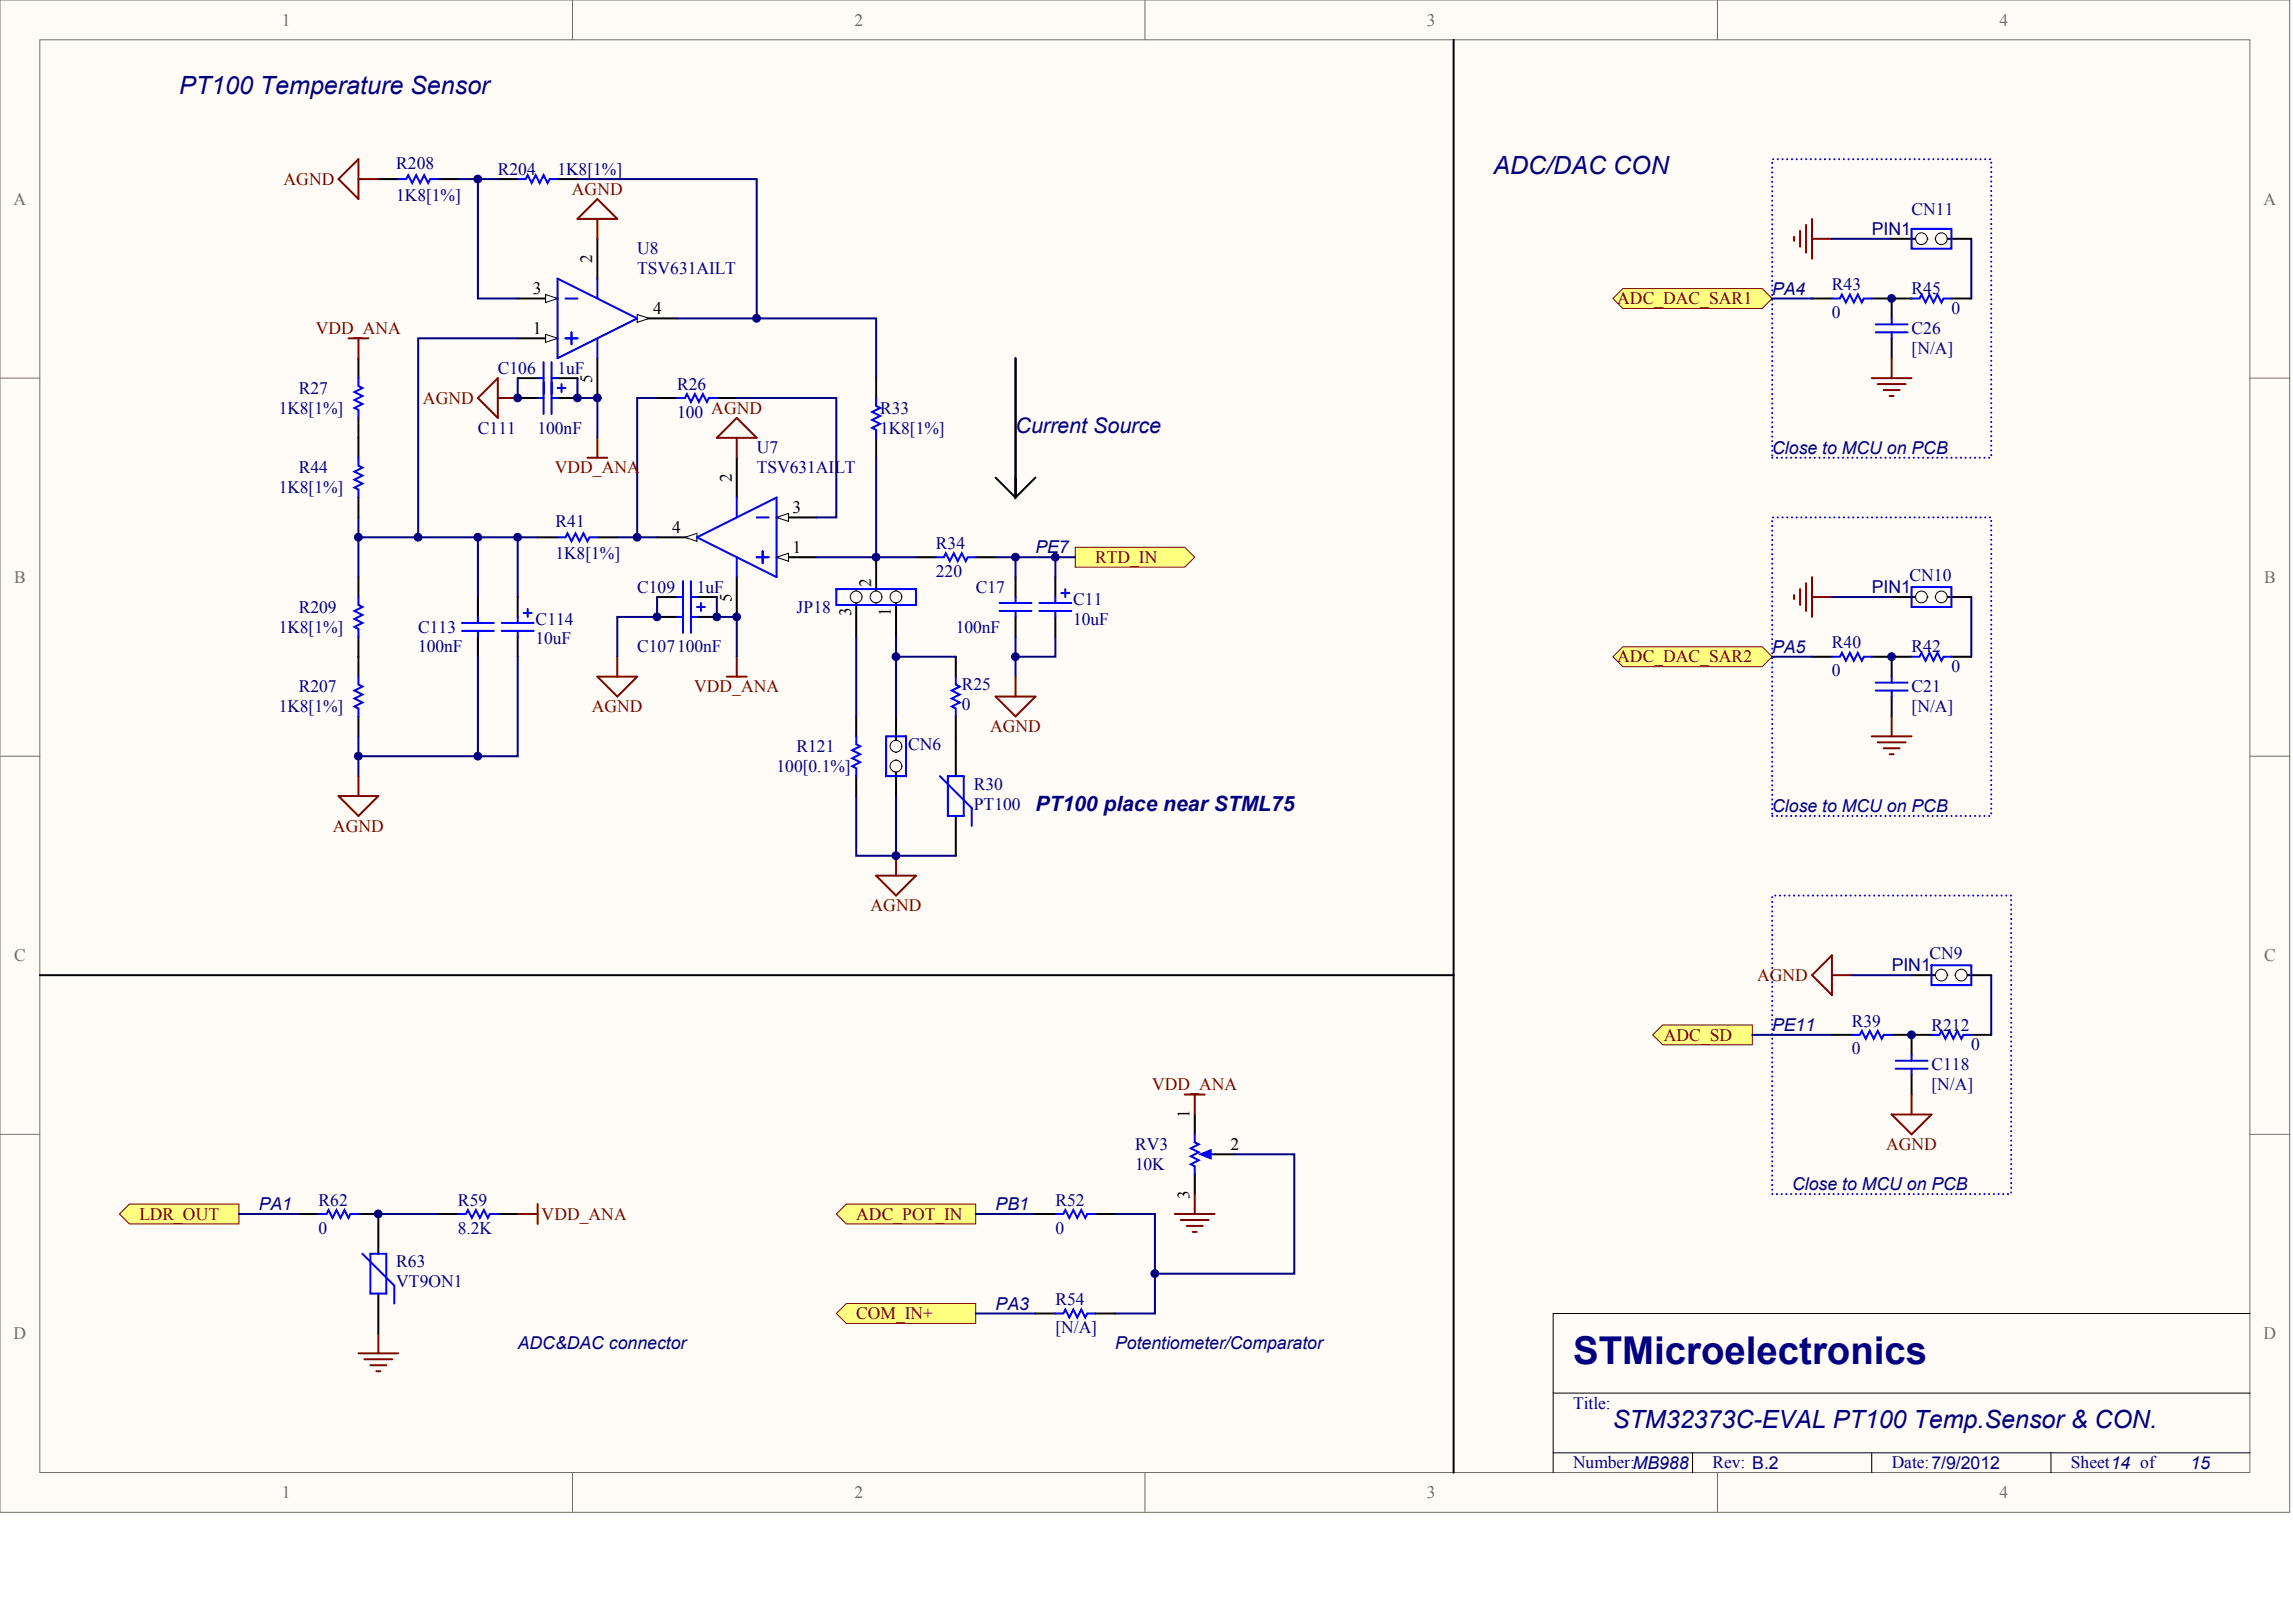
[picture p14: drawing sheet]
<svg xmlns="http://www.w3.org/2000/svg" width="840mm" height="594mm" viewBox="0 0 840 594" stroke-linecap="round" stroke-linejoin="round" font-family="sans-serif">
<defs><g id="words">
<text font-size="14.1" fill="#000080" x="576" y="499.3">STMicroelectronics</text>
<g font-size="9.2" fill="#000080">
<text x="65.6" y="34.5">PT100 Temperature Sensor</text>
<text x="546.8" y="63.7">ADC/DAC CON</text>
<text x="590.6" y="522.6">STM32373C-EVAL PT100 Temp.Sensor &amp; CON.</text>
</g>
<text font-size="7.9" fill="#000080" x="371.8" y="158.6">Current Source</text>
<text font-size="7.7" fill="#000080" x="379.1" y="296.9">PT100 place near STML75</text>
<g font-size="6.5" fill="#000080">
<text x="685.4" y="86">PIN1</text>
<text x="648.9" y="107.8">PA4</text>
<text x="648.9" y="166.1">Close to MCU on PCB</text>
<text x="379.1" y="202.6">PE7</text>
<text x="685.4" y="217.1">PIN1</text>
<text x="648.9" y="239">PA5</text>
<text x="648.9" y="297.3">Close to MCU on PCB</text>
<text x="692.7" y="355.5">PIN1</text>
<text x="648.9" y="377.4">PE11</text>
<text x="656.2" y="435.7">Close to MCU on PCB</text>
<text x="94.8" y="442.9">PA1</text>
<text x="364.6" y="442.9">PB1</text>
<text x="364.6" y="479.4">PA3</text>
<text x="189.6" y="493.9">ADC&amp;DAC connector</text>
<text x="408.3" y="493.9">Potentiometer/Comparator</text>
<text x="802" y="537.7">15</text>
</g>
<g font-size="6.4" fill="#716f64">
<text x="103.2" y="9.3">1</text>
<text x="312.9" y="9.3">2</text>
<text x="522.5" y="9.3">3</text>
<text x="732.1" y="9.3">4</text>
<text x="5" y="74.9">A</text>
<text x="828.9" y="74.9">A</text>
<text x="5.2" y="213.3">B</text>
<text x="829.1" y="213.3">B</text>
<text x="5.2" y="351.7">C</text>
<text x="829.1" y="351.7">C</text>
<text x="5" y="490.1">D</text>
<text x="828.9" y="490.1">D</text>
<text x="103.2" y="548.4">1</text>
<text x="312.9" y="548.4">2</text>
<text x="522.5" y="548.4">3</text>
<text x="732.1" y="548.4">4</text>
</g>
<g font-size="6.4" fill="#000080">
<text x="145.1" y="61.8">R208</text>
<text x="182.3" y="64">R204</text>
<text x="204.2" y="64">1K8[1%]</text>
<text x="145.1" y="73.5">1K8[1%]</text>
<text x="699.9" y="78.6">CN11</text>
<text x="233.3" y="93.1">U8</text>
<text x="233.3" y="100.4">TSV631AILT</text>
<text x="670.8" y="106.2">R43</text>
<text x="699.9" y="107.7">R45</text>
<text x="670.8" y="116.4">0</text>
<text x="714.5" y="115">0</text>
<text x="699.9" y="122.3">C26</text>
<text x="699.9" y="129.5">[N/A]</text>
<text x="182.3" y="136.8">C106</text>
<text x="204.2" y="136.8">1uF</text>
<text x="247.9" y="142.7">R26</text>
<text x="109.4" y="144.1">R27</text>
<text x="102.1" y="151.4">1K8[1%]</text>
<text x="247.9" y="152.9">100 AGND</text>
<text x="322.3" y="151.4">R33</text>
<text x="175" y="158.7">C111</text>
<text x="196.9" y="158.7">100nF</text>
<text x="322.3" y="158.7">1K8[1%]</text>
<text x="277.1" y="166">U7</text>
<text x="109.4" y="173.3">R44</text>
<text x="277.1" y="173.3">TSV631AILT</text>
<text x="102.1" y="180.5">1K8[1%]</text>
<text x="203.4" y="192.9">R41</text>
<text x="342.7" y="200.9">R34</text>
<text x="203.4" y="204.6">1K8[1%]</text>
<text x="342.7" y="211.1">220</text>
<text x="699.2" y="212.6">CN10</text>
<text x="233.3" y="217">C109</text>
<text x="255.2" y="217">1uF</text>
<text x="357.3" y="217">C17</text>
<text x="393" y="221.3">C11</text>
<text x="109.4" y="224.3">R209</text>
<text x="291.6" y="224.3">JP18</text>
<text x="102.1" y="231.5">1K8[1%]</text>
<text x="153.1" y="231.5">C113</text>
<text x="196.1" y="228.6">C114</text>
<text x="350" y="231.5">100nF</text>
<text x="393" y="228.6">10uF</text>
<text x="153.1" y="238.8">100nF</text>
<text x="196.1" y="235.9">10uF</text>
<text x="233.3" y="238.8">C107100nF</text>
<text x="670.8" y="237.4">R40</text>
<text x="699.9" y="238.8">R42</text>
<text x="670.8" y="247.6">0</text>
<text x="714.5" y="246.1">0</text>
<text x="109.4" y="253.4">R207</text>
<text x="352.2" y="252.7">R25</text>
<text x="699.9" y="253.4">C21</text>
<text x="102.1" y="260.7">1K8[1%]</text>
<text x="352.2" y="259.9">0</text>
<text x="699.9" y="260.7">[N/A]</text>
<text x="291.6" y="275.2">R121</text>
<text x="332.5" y="274.5">CN6</text>
<text x="284.4" y="282.5">100[0.1%]</text>
<text x="356.5" y="289.1">R30</text>
<text x="356.5" y="296.4">PT100</text>
<text x="706.5" y="351">CN9</text>
<text x="678.1" y="375.8">R39</text>
<text x="707.2" y="377.2">R212</text>
<text x="678.1" y="386">0</text>
<text x="721.8" y="384.5">0</text>
<text x="707.2" y="391.8">C118</text>
<text x="707.2" y="399.1">[N/A]</text>
<text x="415.6" y="420.9">RV3</text>
<text x="415.6" y="428.2">10K</text>
<text x="116.7" y="441.3">R62</text>
<text x="167.7" y="441.3">R59</text>
<text x="386.4" y="441.3">R52</text>
<text x="116.7" y="451.5">0</text>
<text x="167.7" y="451.5">8.2K</text>
<text x="386.4" y="451.5">0</text>
<text x="145.1" y="463.9">R63</text>
<text x="145.1" y="471.2">VT9ON1</text>
<text x="386.4" y="477.8">R54</text>
<text x="386.4" y="488">[N/A]</text>
<text x="576" y="515.6">Title:</text>
<text x="576" y="537.5">Number:MB988</text>
<text x="627" y="537.5">Rev: B.2</text>
<text x="692.7" y="537.5">Date:7/9/2012</text>
<text x="758.3" y="537.5">Sheet14 of</text>
</g>
<g font-size="6.4" fill="#800000">
<text x="103.8" y="67.6">AGND</text>
<text x="209.4" y="71.3">AGND</text>
<text x="592.2" y="111.3">ADC_DAC_SAR1</text>
<text x="115.6" y="122.3">VDD_ANA</text>
<text x="154.9" y="147.8">AGND</text>
<text x="203.1" y="173.3">VDD_ANA</text>
<text x="401" y="206">RTD_IN</text>
<text x="592.2" y="242.5">ADC_DAC_SAR2</text>
<text x="254.2" y="253.4">VDD_ANA</text>
<text x="216.7" y="260.7">AGND</text>
<text x="362.5" y="268">AGND</text>
<text x="121.9" y="304.4">AGND</text>
<text x="318.8" y="333.5">AGND</text>
<text x="643.4" y="359">AGND</text>
<text x="609.2" y="380.9">ADC_SD</text>
<text x="421.9" y="399.1">VDD_ANA</text>
<text x="690.6" y="420.9">AGND</text>
<text x="51" y="446.4">LDR_OUT</text>
<text x="198.3" y="446.4">VDD_ANA</text>
<text x="313.5" y="446.4">ADC_POT_IN</text>
<text x="313.5" y="482.9">COM_IN+</text>
</g>
<g font-size="6.4">
<text x="195.1" y="107.7">3</text>
<text x="239.1" y="115">4</text>
<text x="195.1" y="122.3">1</text>
<text x="290.2" y="187.8">3</text>
<text x="246.1" y="195.1">4</text>
<text x="290.2" y="202.4">1</text>
<text x="450.6" y="420.9">2</text>
</g>
<g font-size="6.3">
<text x="216.9" y="96.2" transform="rotate(-90 216.9 96.2)">2</text>
<text x="216.9" y="140.2" transform="rotate(-90 216.9 140.2)">5</text>
<text x="267.9" y="176.3" transform="rotate(-90 267.9 176.3)">2</text>
<text x="318.9" y="214.9" transform="rotate(-90 318.9 214.9)">2</text>
<text x="267.9" y="220.4" transform="rotate(-90 267.9 220.4)">5</text>
<text x="311.7" y="225.5" transform="rotate(-90 311.7 225.5)">3</text>
<text x="326.2" y="225.5" transform="rotate(-90 326.2 225.5)">1</text>
<text x="435.6" y="409.4" transform="rotate(-90 435.6 409.4)">1</text>
<text x="435.6" y="438.9" transform="rotate(-90 435.6 438.9)">3</text>
</g>
</g></defs>
<g fill="#fffcf8" stroke="#716f64" stroke-width=".37">
<path d="M0 0h838.4v553.6h-838.4z"/>
<path d="M14.6 14.6h809.2v524.4h-809.2z"/>
</g>
<path d="M209.6 0v14.6M419.2 0v14.6M628.9 0v14.6M0 138.4h14.6M823.9 138.4h14.6M0 276.8h14.6M823.9 276.8h14.6M0 415.2h14.6M823.9 415.2h14.6M209.6 539.1v14.5M419.2 539.1v14.5M628.9 539.1v14.5" fill="none" stroke="#716f64" stroke-width=".37"/>
<path d="M823.9 480.8h-255.2v58.3M568.7 509.9h255.2M568.7 531.8h255.2M619.7 531.8v7.3M685.4 531.8v7.3M751 531.8v7.3" fill="none" stroke="#000" stroke-width=".37"/>
<path d="M189.6 109.3h14.6" fill="none" stroke="#000" stroke-width=".73"/>
<path d="M199.8 107.8l4.4 1.5-4.4 1.4z" fill="#fffcf8" stroke="#000" stroke-width=".37"/>
<path d="M189.6 123.8h14.6" fill="none" stroke="#000" stroke-width=".73"/>
<path d="M199.8 122.4l4.4 1.4-4.4 1.5z" fill="#fffcf8" stroke="#000" stroke-width=".37"/>
<path d="M233.3 116.6h14.6" fill="none" stroke="#000" stroke-width=".73"/>
<path d="M233.3 115.1l4.4 1.5-4.4 1.4z" fill="#fffcf8" stroke="#000" stroke-width=".37"/>
<path d="M218.7 87.4v14.6M218.7 131.1v14.6M284.4 189.4h14.5" fill="none" stroke="#000" stroke-width=".73"/>
<path d="M204.2 102l29.1 14.6-29.1 14.5zM207.1 109.3h4.3M218.7 102v7.3M207.1 123.8h4.3M209.3 121.7v4.3M218.7 123.8v7.3" fill="none" stroke="#00f" stroke-width=".73"/>
<path d="M284.4 189.4l4.3-1.5v3z" fill="#fffcf8" stroke="#000" stroke-width=".37"/>
<path d="M284.4 204h14.5" fill="none" stroke="#000" stroke-width=".73"/>
<path d="M284.4 204l4.3-1.5v2.9z" fill="#fffcf8" stroke="#000" stroke-width=".37"/>
<path d="M240.6 196.7h14.6" fill="none" stroke="#000" stroke-width=".73"/>
<path d="M250.8 196.7l4.4-1.5v2.9z" fill="#fffcf8" stroke="#000" stroke-width=".37"/>
<g fill="none" stroke="#000" stroke-width=".73">
<path d="M138.5 65.6h7.3M160.4 65.6h7.3M182.3 65.6h7.3M204.2 65.6h7.2M131.2 131.1v7.3M320.8 138.4v7.3M131.2 153v14.5M189.6 145.7h7.3M204.2 145.7h7.2M240.6 145.7h7.3M262.5 145.7h7.3M269.8 167.5v14.6"/>
<path d="M320.8 160.3v7.2M131.2 182.1v7.3M196.9 196.7h7.3M218.7 196.7h7.3M131.2 211.3v7.2M175 218.5v7.3M189.6 218.5v7.3M269.8 211.3v14.5M335.4 204h7.3M357.3 204h7.3M371.8 211.3v7.2M386.4 211.3v7.2"/>
<path d="M131.2 233.1v14.6M175 233.1v7.3M189.6 233.1v7.3M240.6 225.8h7.3M255.2 225.8h7.3M371.8 225.8v7.3M386.4 225.8v7.3M131.2 262.2v7.3"/>
</g>
<g fill="none" stroke="#00f" stroke-width=".73">
<path d="M145.8 65.6h2.9l.8-1.5 1.4 2.9 1.5-2.9 1.4 2.9 1.5-2.9 1.5 2.9 .7-1.4h2.9M189.6 65.6h2.9l.7-1.5 1.5 2.9 1.4-2.9 1.5 2.9 1.4-2.9 1.5 2.9 .7-1.4h3M131.2 138.4v2.9l1.5 .7-2.9 1.5 2.9 1.5-2.9 1.4 2.9 1.5-2.9 1.4 1.4 .8v2.9M199 139.9v11.6M202 139.9v11.6M196.9 145.7h2.1M202 145.7h2.2M247.9 145.7h2.9l.7-1.5 1.5 2.9 1.5-2.9 1.4 2.9 1.5-2.9 1.4 2.9 .8-1.4h2.9M320.8 145.7v2.9l1.5 .7-2.9 1.5 2.9 1.4-2.9 1.5 2.9 1.5-2.9 1.4 1.4 .7v3M131.2 167.5v3l1.5 .7-2.9 1.4 2.9 1.5-2.9 1.5 2.9 1.4-2.9 1.5 1.4 .7v2.9M204.2 196.7h2.9l.7-1.5 1.5 2.9 1.4-2.9 1.5 2.9 1.4-2.9 1.5 2.9 .7-1.4h2.9M255.2 196.7l29.2-14.6v29.2z"/>
<path d="M269.8 182.1v7.3M277.1 189.4h4.3M131.2 218.5v3l1.5 .7-2.9 1.4 2.9 1.5-2.9 1.5 2.9 1.4-2.9 1.5 1.4 .7v2.9M250.1 220v11.7M253 220v11.7M269.8 204v7.3M277.1 204h4.3M279.3 201.8v4.4M342.7 204h2.9l.7-1.5 1.5 2.9 1.4-2.9 1.5 2.9 1.5-2.9 1.4 2.9 .7-1.4h3M371.8 218.5v2.2M386.4 218.5v2.2M388.6 217.1h2.9"/>
<path d="M390.1 215.6v2.9M169.2 228h11.6M169.2 230.9h11.6M175 225.8v2.2M175 230.9v2.2M183.7 228h11.7M183.7 230.9h11.7M189.6 225.8v2.2M189.6 230.9v2.2M191.8 224.4h2.9M193.2 222.9v2.9M247.9 225.8h2.2"/>
<path d="M253 225.8h2.2M366 220.7h11.7M366 223.6h11.7M371.8 223.6v2.2M380.6 220.7h11.7M380.6 223.6h11.7M386.4 223.6v2.2M131.2 247.7v2.9l1.5 .7-2.9 1.5 2.9 1.4-2.9 1.5 2.9 1.4-2.9 1.5 1.4 .7v2.9"/>
</g>
<g fill="none" stroke="#000080" stroke-width=".73">
<path d="M167.7 65.6h14.6M175 65.6v43.7h14.6M211.4 65.6h65.7v51M247.9 116.6h72.9v21.8M189.6 123.8h-36.5v72.9M240.6 145.7h-7.3v51M269.8 145.7h36.4v43.7h-7.3M320.8 167.5v36.5h-21.9M131.2 189.4v21.9M131.2 196.7h65.7M175 196.7v21.8M189.6 196.7v21.8"/>
<path d="M226 196.7h14.6M175 240.4v36.4M189.6 240.4v36.4h-58.4M131.2 269.5v14.6"/>
</g>
<path d="M393.7 200.3h40.1l3.7 3.7-3.7 3.6h-40.1z" fill-rule="evenodd" fill="#ffff80" stroke="#800000" stroke-width=".37"/>
<path d="M364.6 204h29.1M371.8 204v7.3M386.4 204v7.3M371.8 233.1v14.6M386.4 233.1v7.3h-14.6" fill="none" stroke="#000080" stroke-width=".73"/>
<path d="M350 269.5v14.6M350 298.7v14.5M437.5 407.9v7.3M437.5 429.8v7.3M444.8 422.5h7.3" fill="none" stroke="#000" stroke-width=".73"/>
<path d="M344.1 284.1l11.7 11.7v6.5M347.1 284.1h5.8v14.6h-5.8zM437.5 415.2v2.9l1.4 .8-2.9 1.4 2.9 1.5-2.9 1.4 2.9 1.5-2.9 1.5 1.5 .7v2.9M441.1 422.5h3.7" fill="none" stroke="#00f" stroke-width=".73"/>
<path d="M439.7 422.5l3.6-1.4v2.9z" fill="#00f" stroke="#00f" stroke-width=".73"/>
<path d="M437.5 437.1v7.3M430.2 444.4h14.6M432.4 446.6h10.2M434.6 448.7h5.8M436.7 450.9h1.5" fill="none" stroke="#800000" stroke-width=".73"/>
<path d="M43.7 444.4l3.7-3.7h40.1v7.3h-40.1z" fill-rule="evenodd" fill="#ffff80" stroke="#800000" stroke-width=".37"/>
<path d="M160.4 444.4h7.3M182.3 444.4h7.3" fill="none" stroke="#000" stroke-width=".73"/>
<path d="M167.7 444.4h2.9l.7-1.5 1.5 2.9 1.5-2.9 1.4 2.9 1.5-2.9 1.4 2.9 .8-1.4h2.9" fill="none" stroke="#00f" stroke-width=".73"/>
<path d="M131.2 495.4h14.6M133.4 497.5h10.2M135.6 499.7h5.8M138.5 488.1v7.3M137.8 501.9h1.5" fill="none" stroke="#800000" stroke-width=".73"/>
<path d="M452.1 422.5h21.8v43.7h-51v14.6h-14.6M138.5 444.4h21.9" fill="none" stroke="#000080" stroke-width=".73"/>
<path d="M306.2 480.8l3.7-3.7h47.4v7.3h-47.4z" fill-rule="evenodd" fill="#ffff80" stroke="#800000" stroke-width=".37"/>
<path d="M109.4 444.4h7.3M131.2 444.4h7.3v14.5M138.5 473.5v14.6" fill="none" stroke="#000" stroke-width=".73"/>
<path d="M116.7 444.4h2.9l.7-1.5 1.5 2.9 1.4-2.9 1.5 2.9 1.4-2.9 1.5 2.9 .7-1.4h2.9M132.7 458.9l11.7 11.7v6.5M135.6 458.9h5.8v14.6h-5.8z" fill="none" stroke="#00f" stroke-width=".73"/>
<path d="M87.5 444.4h21.9" fill="none" stroke="#000080" stroke-width=".73"/>
<path d="M306.2 444.4l3.7-3.7h47.4v7.3h-47.4z" fill-rule="evenodd" fill="#ffff80" stroke="#800000" stroke-width=".37"/>
<path d="M357.3 444.4h21.8M408.3 444.4h14.6v21.8M357.3 480.8h21.8" fill="none" stroke="#000080" stroke-width=".73"/>
<path d="M379.1 444.4h7.3M401 444.4h7.3M379.1 480.8h7.3M401 480.8h7.3" fill="none" stroke="#000" stroke-width=".73"/>
<path d="M386.4 444.4h2.9l.8-1.5 1.4 2.9 1.5-2.9 1.5 2.9 1.4-2.9 1.5 2.9 .7-1.4h2.9M386.4 480.8h2.9l.8-1.5 1.4 2.9 1.5-2.9 1.5 2.9 1.4-2.9 1.5 2.9 .7-1.4h2.9" fill="none" stroke="#00f" stroke-width=".73"/>
<path d="M590.6 109.3l3.6-3.7h51.1l3.6 3.7-3.6 3.6h-51.1z" fill-rule="evenodd" fill="#ffff80" stroke="#800000" stroke-width=".37"/>
<path d="M692.7 87.4h13.1M663.5 109.3h7.3M685.4 109.3h14.5M692.7 109.3v7.3M714.5 109.3h7.3M692.7 123.8v7.3" fill="none" stroke="#000" stroke-width=".73"/>
<path d="M670.8 109.3h2.9l.7-1.5 1.5 2.9 1.4-2.9 1.5 2.9 1.5-2.9 1.4 2.9 .8-1.4h2.9M686.8 118.7h11.7M692.7 116.6v2.1M699.9 109.3h3l.7-1.5 1.5 2.9 1.4-2.9 1.5 2.9 1.4-2.9 1.5 2.9 .7-1.4h2.9M686.8 121.7h11.7M692.7 121.7v2.1" fill="none" stroke="#00f" stroke-width=".73"/>
<path d="M656.9 86.7v1.4M659.1 84.5v5.8M661.3 82.3v10.2M663.5 80.1v14.6M663.5 87.4h7.3M685.4 138.4h14.5M692.7 131.1v7.3M687.6 140.6h10.2M689.7 142.8h5.9M691.9 145h1.5" fill="none" stroke="#800000" stroke-width=".73"/>
<path d="M721.8 87.4v21.9M648.9 109.3h14.6" fill="none" stroke="#000080" stroke-width=".73"/>
<path d="M648.9 167.5h80.2v-109.2h-80.2v109.2" fill="none" stroke="#00f" stroke-width=".73" stroke-dasharray="0 1.6"/>
<circle cx="703.6" cy="87.4" r="2.15" fill="#fffcf8" stroke="#000" stroke-width=".37"/>
<path d="M708.7 87.4h13.1" fill="none" stroke="#000" stroke-width=".73"/>
<circle cx="710.9" cy="87.4" r="2.15" fill="#fffcf8" stroke="#000" stroke-width=".37"/>
<path d="M699.9 83.8h14.6v7.3h-14.6z" fill="none" stroke="#00f" stroke-width=".73"/>
<path d="M605.2 378.8l3.6-3.6h32.8v7.2h-32.8z" fill-rule="evenodd" fill="#ffff80" stroke="#800000" stroke-width=".37"/>
<path d="M699.9 356.9h13.2M670.8 378.8h7.3M692.7 378.8h14.5M699.9 378.8v7.3M721.8 378.8h7.3M699.9 393.4v7.3" fill="none" stroke="#000" stroke-width=".73"/>
<path d="M678.1 378.8h2.9l.7-1.5 1.5 3 1.4-3 1.5 3 1.5-3 1.4 3 .7-1.5h3M707.2 378.8h3l.7-1.5 1.4 3 1.5-3 1.5 3 1.4-3 1.5 3 .7-1.5h2.9M694.1 388.3h11.7M694.1 391.2h11.7M699.9 386.1v2.2M699.9 391.2v2.2" fill="none" stroke="#00f" stroke-width=".73"/>
<path d="M729.1 356.9v21.9M641.6 378.8h29.2" fill="none" stroke="#000080" stroke-width=".73"/>
<path d="M648.9 437.1h87.5v-109.3h-87.5v109.3" fill="none" stroke="#00f" stroke-width=".73" stroke-dasharray="0 1.6"/>
<circle cx="710.9" cy="356.9" r="2.15" fill="#fffcf8" stroke="#000" stroke-width=".37"/>
<path d="M716 356.9h13.1" fill="none" stroke="#000" stroke-width=".73"/>
<circle cx="718.1" cy="356.9" r="2.15" fill="#fffcf8" stroke="#000" stroke-width=".37"/>
<path d="M707.2 353.3h14.6v7.3h-14.6z" fill="none" stroke="#00f" stroke-width=".73"/>
<path d="M590.6 240.4l3.6-3.6h51.1l3.6 3.6-3.6 3.6h-51.1z" fill-rule="evenodd" fill="#ffff80" stroke="#800000" stroke-width=".37"/>
<path d="M692.7 218.5h13.1M663.5 240.4h7.3M685.4 240.4h14.5M692.7 240.4v7.3M692.7 255v7.2M714.5 240.4h7.3" fill="none" stroke="#000" stroke-width=".73"/>
<path d="M670.8 240.4h2.9l.7-1.5 1.5 2.9 1.4-2.9 1.5 2.9 1.5-2.9 1.4 2.9 .8-1.4h2.9M686.8 249.9h11.7M686.8 252.8h11.7M692.7 247.7v2.2M692.7 252.8v2.2M699.9 240.4h3l.7-1.5 1.5 2.9 1.4-2.9 1.5 2.9 1.4-2.9 1.5 2.9 .7-1.4h2.9" fill="none" stroke="#00f" stroke-width=".73"/>
<path d="M656.9 217.8v1.5M659.1 215.6v5.9M661.3 213.4v10.2M663.5 211.3v14.5M663.5 218.5h7.3M685.4 269.5h14.5M687.6 271.7h10.2M689.7 273.9h5.9M691.9 276.1h1.5M692.7 262.2v7.3" fill="none" stroke="#800000" stroke-width=".73"/>
<path d="M721.8 218.5v21.9M648.9 240.4h14.6" fill="none" stroke="#000080" stroke-width=".73"/>
<path d="M648.9 298.7h80.2v-109.3h-80.2v109.3" fill="none" stroke="#00f" stroke-width=".73" stroke-dasharray="0 1.6"/>
<circle cx="703.6" cy="218.5" r="2.15" fill="#fffcf8" stroke="#000" stroke-width=".37"/>
<path d="M708.7 218.5h13.1" fill="none" stroke="#000" stroke-width=".73"/>
<circle cx="710.9" cy="218.5" r="2.15" fill="#fffcf8" stroke="#000" stroke-width=".37"/>
<path d="M699.9 214.9h14.6v7.3h-14.6zM350 247.7v2.9l1.4 .7-2.9 1.5 2.9 1.4-2.9 1.5 2.9 1.4-2.9 1.5 1.5 .7v2.9" fill="none" stroke="#00f" stroke-width=".73"/>
<path d="M532.3 14.6v524.5M350 240.4v7.3M328.1 262.2v13.2M350 262.2v7.3M14.6 356.9h517.7" fill="none" stroke="#000" stroke-width=".73"/>
<circle cx="328.1" cy="273.1" r="2.15" fill="#fffcf8" stroke="#000" stroke-width=".37"/>
<path d="M328.1 278.3v13.1" fill="none" stroke="#000" stroke-width=".73"/>
<circle cx="328.1" cy="280.4" r="2.15" fill="#fffcf8" stroke="#000" stroke-width=".37"/>
<g fill="none" stroke="#00f" stroke-width=".73">
<path d="M196.9 138.4h2.1M199 132.6v11.6M202 132.6v11.6M202 138.4h2.2M204.2 142h2.9M205.6 140.6v2.9M247.9 218.5h2.2M250.1 212.7v11.7M253 212.7v11.7M253 218.5h2.2M255.2 222.2h2.9M256.6 220.7v2.9"/>
<path d="M324.5 269.5h7.2v14.6h-7.2z"/>
</g>
<path d="M189.6 138.4v7.3M211.4 138.4v7.3h7.3v14.6M240.6 218.5v7.3h-14.6v14.6M262.5 218.5v7.3h7.3v14.6M328.1 291.4v21.8h21.9" fill="none" stroke="#000080" stroke-width=".73"/>
<path d="M189.6 138.4h7.3M204.2 138.4h7.2M364.6 174.8l7.2 7.3v-51v51l7.3-7.3M240.6 218.5h7.3M255.2 218.5h7.3M313.5 216.4v16.7" fill="none" stroke="#000" stroke-width=".73"/>
<g fill="none" stroke="#800000" stroke-width=".73">
<path d="M123.9 65.6l7.3-7.3v14.5zM131.2 65.6h7.3M211.4 80.1l7.3-7.3 7.3 7.3zM218.7 80.1v7.3M127.6 123.8h7.3M131.2 123.8v7.3M175 145.7l7.3-7.3v14.6zM182.3 145.7h7.3M215.1 167.5h7.3M218.7 160.3v7.2M262.5 160.3l7.3-7.3 7.3 7.3zM269.8 160.3v7.2"/>
<path d="M218.7 247.7h14.6l-7.3 7.3zM226 240.4v7.3M266.1 247.7h7.3M269.8 240.4v7.3M364.6 255h14.5l-7.3 7.2zM371.8 247.7v7.3M123.9 291.4h14.6l-7.3 7.3zM131.2 284.1v7.3M328.1 313.2v7.3M320.8 320.5h14.6l-7.3 7.3zM663.5 356.9l7.3-7.2v14.5zM670.8 356.9h7.3"/>
<path d="M433.8 400.7h7.3M437.5 400.7v7.2M692.7 407.9h14.5l-7.3 7.3zM699.9 400.7v7.2M189.6 444.4h7.3M196.9 440.7v7.3"/>
</g>
<circle cx="313.5" cy="218.5" r="2.15" fill="#fffcf8" stroke="#000" stroke-width=".37"/>
<path d="M320.8 204v16.7" fill="none" stroke="#000" stroke-width=".73"/>
<circle cx="320.8" cy="218.5" r="2.15" fill="#fffcf8" stroke="#000" stroke-width=".37"/>
<path d="M328.1 216.4v16.7" fill="none" stroke="#000" stroke-width=".73"/>
<circle cx="328.1" cy="218.5" r="2.15" fill="#fffcf8" stroke="#000" stroke-width=".37"/>
<path d="M306.2 215.6h29.2v5.9h-29.2zM313.5 269.5v2.9l1.5 .8-2.9 1.4 2.9 1.5-2.9 1.4 2.9 1.5-2.9 1.5 1.4 .7v2.9" fill="none" stroke="#00f" stroke-width=".73"/>
<path d="M670.8 87.4h21.9M320.8 204h14.6M670.8 218.5h21.9M313.5 233.1v29.1M328.1 233.1v29.1M328.1 240.4h21.9M313.5 291.4v21.8h14.6M678.1 356.9h21.8" fill="none" stroke="#000080" stroke-width=".73"/>
<path d="M313.5 262.2v7.3M313.5 284.1v7.3" fill="none" stroke="#000" stroke-width=".73"/>
<g fill="#000080" stroke="#000080" stroke-width=".37">
<circle cx="131.2" cy="276.8" r="1.42"/>
<circle cx="131.2" cy="196.6" r="1.42"/>
<circle cx="138.5" cy="444.3" r="1.42"/>
<circle cx="153.1" cy="196.6" r="1.42"/>
<circle cx="175" cy="276.8" r="1.42"/>
<circle cx="175" cy="196.6" r="1.42"/>
<circle cx="175" cy="65.5" r="1.42"/>
<circle cx="189.5" cy="196.6" r="1.42"/>
<circle cx="189.5" cy="145.7" r="1.42"/>
<circle cx="211.4" cy="145.7" r="1.42"/>
<circle cx="218.7" cy="145.7" r="1.42"/>
<circle cx="233.3" cy="196.6" r="1.42"/>
<circle cx="240.6" cy="225.8" r="1.42"/>
<circle cx="262.4" cy="225.8" r="1.42"/>
<circle cx="269.7" cy="225.8" r="1.42"/>
<circle cx="277" cy="116.5" r="1.42"/>
<circle cx="320.8" cy="203.9" r="1.42"/>
<circle cx="328.1" cy="313.2" r="1.42"/>
<circle cx="328.1" cy="240.4" r="1.42"/>
<circle cx="371.8" cy="240.4" r="1.42"/>
<circle cx="371.8" cy="203.9" r="1.42"/>
<circle cx="386.4" cy="203.9" r="1.42"/>
<circle cx="422.9" cy="466.2" r="1.42"/>
<circle cx="692.6" cy="240.4" r="1.42"/>
<circle cx="692.6" cy="109.2" r="1.42"/>
<circle cx="699.9" cy="378.8" r="1.42"/>
</g>
<use href="#words"/>
</svg>
